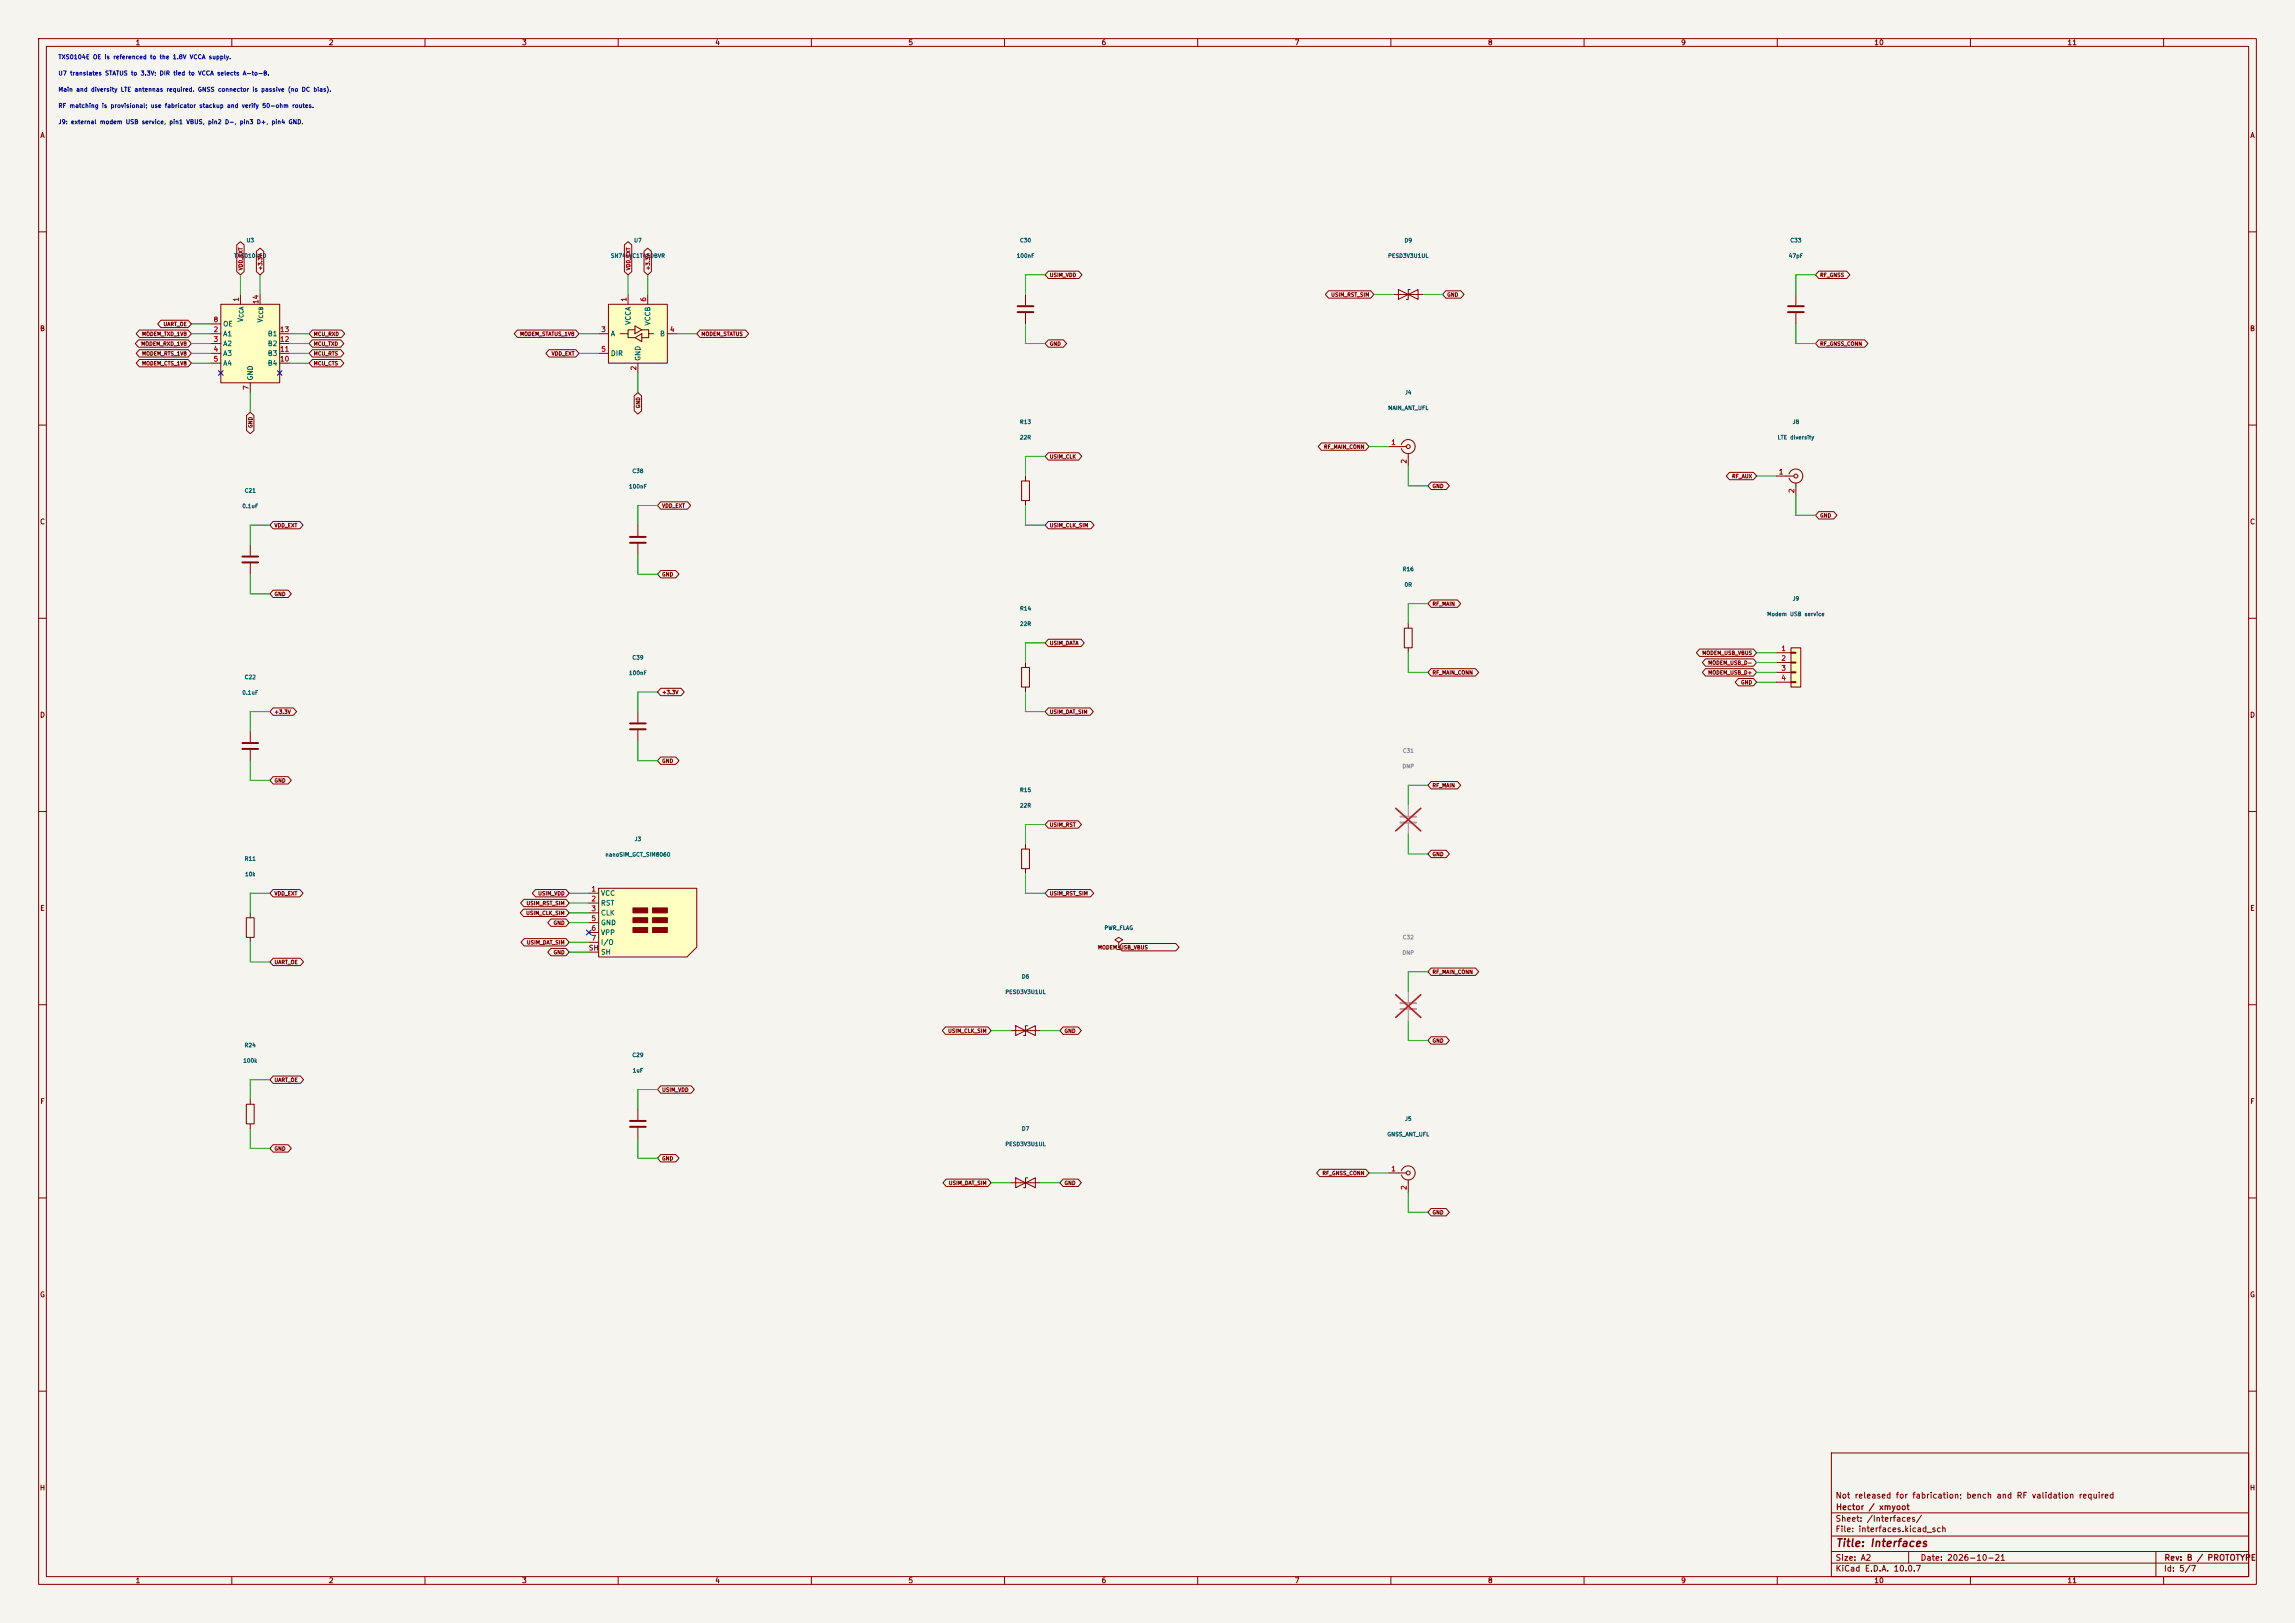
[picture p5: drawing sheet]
<svg xmlns="http://www.w3.org/2000/svg" width="594mm" height="420mm" viewBox="0 0 594 420" stroke-linecap="round" stroke-linejoin="round" font-family="sans-serif">
<defs><g id="words">
<text font-size="2" fill="#840000" x="475" y="400.8">Title: Interfaces</text>
<g font-size="1.5" fill="#840000">
<text x="475" y="388.1">Not released for fabrication; bench and RF validation required</text>
<text x="475" y="394.1">Sheet: /Interfaces/</text>
<text x="475.1" y="391.1">Hector / xmyoot</text>
<text x="475" y="396.8">File: interfaces.kicad_sch</text>
<text x="475" y="407">KiCad E.D.A. 10.0.7</text>
<text x="475" y="404.2">Size: A2</text>
<text x="497" y="404.2">Date: 2026-10-21</text>
<text x="560" y="407">Id: 5/7</text>
<text x="560.1" y="404.2">Rev: B / PROTOTYPE</text>
</g>
<g font-size="1.3" fill="#840000">
<text x="35" y="12">1</text>
<text x="85" y="12">2</text>
<text x="135" y="12">3</text>
<text x="185" y="12">4</text>
<text x="235" y="12">5</text>
<text x="285" y="12">6</text>
<text x="335" y="12">7</text>
<text x="385" y="12">8</text>
<text x="435" y="12">9</text>
<text x="485" y="12">10</text>
<text x="535" y="12">11</text>
<text x="10.3" y="36">A</text>
<text x="582.3" y="36">A</text>
<text x="10.2" y="86">B</text>
<text x="582.2" y="86">B</text>
<text x="10.2" y="136">C</text>
<text x="582.2" y="136">C</text>
<text x="10.2" y="186">D</text>
<text x="582.2" y="186">D</text>
<text x="10.3" y="236">E</text>
<text x="582.3" y="236">E</text>
<text x="10.3" y="286">F</text>
<text x="582.3" y="286">F</text>
<text x="10.2" y="336">G</text>
<text x="582.2" y="336">G</text>
<text x="10.2" y="386">H</text>
<text x="582.2" y="386">H</text>
<text x="35" y="410">1</text>
<text x="85" y="410">2</text>
<text x="135" y="410">3</text>
<text x="185" y="410">4</text>
<text x="235" y="410">5</text>
<text x="285" y="410">6</text>
<text x="335" y="410">7</text>
<text x="385" y="410">8</text>
<text x="435" y="410">9</text>
<text x="485" y="410">10</text>
<text x="535" y="410">11</text>
</g>
<g font-size="1.3" fill="#a90000">
<text x="55.1" y="83.7">8</text>
<text x="62.1" y="78.2" transform="rotate(-90 62.1 78.2)">1</text>
<text x="67.2" y="78.8" transform="rotate(-90 67.2 78.8)">14</text>
<text x="162.4" y="78.2" transform="rotate(-90 162.4 78.2)">1</text>
<text x="167.5" y="78.2" transform="rotate(-90 167.5 78.2)">6</text>
<text x="55.1" y="86.2">2</text>
<text x="55.1" y="88.8">3</text>
<text x="72.3" y="88.8">12</text>
<text x="72.3" y="86.2">13</text>
<text x="155.5" y="86.2">3</text>
<text x="173.3" y="86.2">4</text>
<text x="55.1" y="91.3">4</text>
<text x="55.1" y="93.8">5</text>
<text x="72.3" y="93.8">10</text>
<text x="72.3" y="91.3">11</text>
<text x="155.5" y="91.3">5</text>
<text x="165" y="96" transform="rotate(-90 165 96)">2</text>
<text x="64.6" y="101.1" transform="rotate(-90 64.6 101.1)">7</text>
<text x="359.9" y="115.4">1</text>
<text x="364.4" y="120.1" transform="rotate(-90 364.4 120.1)">2</text>
<text x="460.3" y="123.1">1</text>
<text x="464.7" y="127.7" transform="rotate(-90 464.7 127.7)">2</text>
<text x="460.9" y="168.8">1</text>
<text x="460.9" y="171.3">2</text>
<text x="460.9" y="173.9">3</text>
<text x="460.9" y="176.4">4</text>
<text x="152.9" y="231">1</text>
<text x="152.9" y="233.5">2</text>
<text x="152.9" y="236.1">3</text>
<text x="152.9" y="238.6">5</text>
<text x="152.9" y="241.2">6</text>
<text x="152.9" y="243.7">7</text>
<text x="152.3" y="246.2">SH</text>
<text x="359.9" y="303.4">1</text>
<text x="364.4" y="308.1" transform="rotate(-90 364.4 308.1)">2</text>
</g>
<g font-size="1.3" fill="#006464">
<text x="63.2" y="83.5" transform="rotate(-90 63.2 83.5)">V</text>
<text x="68.3" y="83.6" transform="rotate(-90 68.3 83.6)">V</text>
<text x="57.6" y="87.3">A1</text>
<text x="57.6" y="89.9">A2</text>
<text x="57.6" y="84.8">OE</text>
<text x="69.2" y="89.9">B2</text>
<text x="69.2" y="87.3">B1</text>
<text x="158" y="87.3">A</text>
<text x="163.5" y="84.2" transform="rotate(-90 163.5 84.2)">VCCA</text>
<text x="168.6" y="84.4" transform="rotate(-90 168.6 84.4)">VCCB</text>
<text x="170.7" y="87.3">B</text>
<text x="57.6" y="92.4">A3</text>
<text x="57.6" y="94.9">A4</text>
<text x="69.2" y="94.9">B4</text>
<text x="69.2" y="92.4">B3</text>
<text x="158" y="92.4">DIR</text>
<text x="166.1" y="93.5" transform="rotate(-90 166.1 93.5)">GND</text>
<text x="65.7" y="98.6" transform="rotate(-90 65.7 98.6)">GND</text>
<text x="155.4" y="232.1">VCC</text>
<text x="155.4" y="234.6">RST</text>
<text x="155.4" y="237.2">CLK</text>
<text x="155.4" y="239.7">GND</text>
<text x="155.4" y="242.3">VPP</text>
<text x="155.4" y="244.8">I/O</text>
<text x="155.4" y="247.3">SH</text>
</g>
<g font-size="1.1" fill="#0000c2">
<text x="15" y="15.6">TXS0104E OE is referenced to the 1.8V VCCA supply.</text>
<text x="15" y="24">Main and diversity LTE antennas required. GNSS connector is passive (no DC bias).</text>
<text x="15" y="19.8">U7 translates STATUS to 3.3V; DIR tied to VCCA selects A-to-B.</text>
<text x="15" y="28.2">RF matching is provisional; use fabricator stackup and verify 50-ohm routes.</text>
<text x="15" y="32.4">J9: external modem USB service, pin1 VBUS, pin2 D-, pin3 D+, pin4 GND.</text>
</g>
<g font-size="1" fill="#006464">
<text x="63.7" y="63">U3</text>
<text x="164" y="63">U7</text>
<text x="263.9" y="63">C30</text>
<text x="363.4" y="63">D9</text>
<text x="463.3" y="63">C33</text>
<text x="60.5" y="67">TXS0104ED</text>
<text x="158" y="67">SN74LVC1T45DBVR</text>
<text x="263" y="67">100nF</text>
<text x="359.2" y="67">PESD3V3U1UL</text>
<text x="462.9" y="67">47pF</text>
<text x="63.3" y="82.4" transform="rotate(-90 63.3 82.4)">CCA</text>
<text x="68.3" y="82.5" transform="rotate(-90 68.3 82.5)">CCB</text>
<text x="359.2" y="106.3">MAIN_ANT_UFL</text>
<text x="363.5" y="102.3">J4</text>
<text x="263.9" y="109.9">R13</text>
<text x="263.9" y="113.9">22R</text>
<text x="460" y="113.9">LTE diversity</text>
<text x="463.9" y="109.9">J8</text>
<text x="163.5" y="122.6">C38</text>
<text x="62.6" y="131.7">0.1uF</text>
<text x="63.2" y="127.7">C21</text>
<text x="162.7" y="126.6">100nF</text>
<text x="362.9" y="148">R16</text>
<text x="363.4" y="152">0R</text>
<text x="463.9" y="155.7">J9</text>
<text x="263.9" y="158.2">R14</text>
<text x="457.3" y="159.7">Modem USB service</text>
<text x="263.9" y="162.2">22R</text>
<text x="163.5" y="170.9">C39</text>
<text x="62.6" y="180">0.1uF</text>
<text x="63.2" y="176">C22</text>
<text x="162.7" y="174.9">100nF</text>
<text x="263.9" y="205.2">R15</text>
<text x="263.9" y="209.2">22R</text>
<text x="156.6" y="221.9">nanoSIM_GCT_SIM8060</text>
<text x="164.1" y="217.9">J3</text>
<text x="63.2" y="223">R11</text>
<text x="63.3" y="227">10k</text>
<text x="285.7" y="240.9">PWR_FLAG</text>
<text x="260.1" y="257.5">PESD3V3U1UL</text>
<text x="264.4" y="253.5">D6</text>
<text x="62.8" y="275.2">100k</text>
<text x="63.2" y="271.2">R24</text>
<text x="163.5" y="273.8">C29</text>
<text x="163.6" y="277.8">1uF</text>
<text x="264.4" y="292.8">D7</text>
<text x="363.5" y="290.3">J5</text>
<text x="260.1" y="296.8">PESD3V3U1UL</text>
<text x="359" y="294.3">GNSS_ANT_UFL</text>
</g>
<g font-size="1" fill="#840000">
<text x="63" y="70" transform="rotate(-90 63 70)">VDD_EXT</text>
<text x="68.1" y="70" transform="rotate(-90 68.1 70)">+3.3V</text>
<text x="163.3" y="70" transform="rotate(-90 163.3 70)">VDD_EXT</text>
<text x="168.4" y="70" transform="rotate(-90 168.4 70)">+3.3V</text>
<text x="271.6" y="71.9">USIM_VDD</text>
<text x="471" y="71.9">RF_GNSS</text>
<text x="344.4" y="77">USIM_RST_SIM</text>
<text x="374.5" y="77">GND</text>
<text x="36.4" y="89.7">MODEM_RXD_1V8</text>
<text x="36.6" y="87.1">MODEM_TXD_1V8</text>
<text x="42.2" y="84.6">UART_OE</text>
<text x="81.1" y="89.7">MCU_TXD</text>
<text x="81.1" y="87.1">MCU_RXD</text>
<text x="134.5" y="87.1">MODEM_STATUS_1V8</text>
<text x="181.4" y="87.1">MODEM_STATUS</text>
<text x="271.6" y="89.7">GND</text>
<text x="471" y="89.7">RF_GNSS_CONN</text>
<text x="36.6" y="94.8">MODEM_CTS_1V8</text>
<text x="36.6" y="92.2">MODEM_RTS_1V8</text>
<text x="81.1" y="92.2">MCU_RTS</text>
<text x="81.1" y="94.8">MCU_CTS</text>
<text x="142.7" y="92.2">VDD_EXT</text>
<text x="165.9" y="105.8" transform="rotate(-90 165.9 105.8)">GND</text>
<text x="65.6" y="110.8" transform="rotate(-90 65.6 110.8)">GND</text>
<text x="271.6" y="118.9">USIM_CLK</text>
<text x="342.6" y="116.4">RF_MAIN_CONN</text>
<text x="448.2" y="124">RF_AUX</text>
<text x="171.3" y="131.6">VDD_EXT</text>
<text x="370.6" y="126.5">GND</text>
<text x="70.9" y="136.7">VDD_EXT</text>
<text x="271.6" y="136.7">USIM_CLK_SIM</text>
<text x="471" y="134.1">GND</text>
<text x="171.3" y="149.4">GND</text>
<text x="70.9" y="154.5">GND</text>
<text x="370.6" y="157">RF_MAIN</text>
<text x="271.6" y="167.2">USIM_DATA</text>
<text x="440.5" y="169.7">MODEM_USB_VBUS</text>
<text x="442" y="172.2">MODEM_USB_D-</text>
<text x="171.3" y="179.9">+3.3V</text>
<text x="370.6" y="174.8">RF_MAIN_CONN</text>
<text x="442" y="174.8">MODEM_USB_D+</text>
<text x="450.5" y="177.3">GND</text>
<text x="70.9" y="184.9">+3.3V</text>
<text x="271.6" y="184.9">USIM_DAT_SIM</text>
<text x="171.3" y="197.6">GND</text>
<text x="70.9" y="202.7">GND</text>
<text x="370.6" y="204">RF_MAIN</text>
<text x="271.6" y="214.1">USIM_RST</text>
<text x="370.6" y="221.8">GND</text>
<text x="70.9" y="231.9">VDD_EXT</text>
<text x="139.2" y="231.9">USIM_VDD</text>
<text x="271.6" y="231.9">USIM_RST_SIM</text>
<text x="136.1" y="237">USIM_CLK_SIM</text>
<text x="136.1" y="234.5">USIM_RST_SIM</text>
<text x="143.2" y="239.5">GND</text>
<text x="136.2" y="244.6">USIM_DAT_SIM</text>
<text x="284.1" y="245.9">MODEM_USB_VBUS</text>
<text x="70.9" y="249.7">UART_OE</text>
<text x="143.2" y="247.2">GND</text>
<text x="370.6" y="252.2">RF_MAIN_CONN</text>
<text x="245.3" y="267.5">USIM_CLK_SIM</text>
<text x="275.4" y="267.5">GND</text>
<text x="370.6" y="270">GND</text>
<text x="70.9" y="280.2">UART_OE</text>
<text x="171.3" y="282.7">USIM_VDD</text>
<text x="70.9" y="298">GND</text>
<text x="171.3" y="300.5">GND</text>
<text x="342.2" y="304.3">RF_GNSS_CONN</text>
<text x="245.5" y="306.9">USIM_DAT_SIM</text>
<text x="275.4" y="306.9">GND</text>
<text x="370.6" y="314.5">GND</text>
</g>
<g font-size="1" fill="#939391">
<text x="362.9" y="195">C31</text>
<text x="362.9" y="199">DNP</text>
<text x="362.9" y="243.3">C32</text>
<text x="362.9" y="247.3">DNP</text>
</g>
</g></defs>
<path d="M0 0h594v420h-594z" fill="#f5f4ef" stroke="#f5f4ef" stroke-width=".26"/>
<g fill="none" stroke="#840000" stroke-width=".26">
<path d="M10 10h574v400h-574zM12 12h570v396h-570zM60 10v2M110 10v2M160 10v2M210 10v2M260 10v2M310 10v2M360 10v2M410 10v2M460 10v2M510 10v2"/>
<path d="M560 10v2M10 60h2M265.4 76.2v2.8M360.7 76.2h7.6M361.9 74.9v2.6l5.1-2.6v2.6zM365 74.9h-.5v2.6h-.5M582 60h2M265.4 81v2.8M10 110h2M582 110h2M165.1 135.9v2.8M264.4 124.5h2v5h-2z"/>
<path d="M265.4 123.2v1.3M265.4 129.5v1.3M165.1 140.7v2.8M10 160h2M582 160h2M10 210h2M264.4 219.7h2v5.1h-2zM265.4 218.4v1.3M582 210h2M265.4 224.8v1.3M10 260h2M582 260h2"/>
<path d="M165.1 287v2.8M165.1 291.8v2.8M10 310h2M359.4 303.5h4.6M362.7 303a1.82 1.82 0 0 1 2-1.3 1.82 1.82 0 0 1 1.6 1.8M364.5 305.3v3.3M366.3 303.5a1.81 1.81 0 0 1-1.6 1.8 1.81 1.81 0 0 1-2-1.3M582 310h2M10 360h2M474 376h108v32h-108zM582 360h2M474 397.5h108"/>
<path d="M474 391.5h108M60 408v2M110 408v2M160 408v2M210 408v2M260 408v2M310 408v2M360 408v2M410 408v2M460 408v2M474 404.5h108M474 401.5h108"/>
<path d="M494 401.5v3M510 408v2M558 401.5v6.5M560 408v2"/>
<circle cx="364.5" cy="303.5" r=".51"/>
</g>
<path d="M263.4 79.2h4.1M263.4 80.8h4.1M163.1 138.9h4M163.1 140.5h4M163.1 290.1h4M163.1 291.6h4" fill="none" stroke="#840000" stroke-width=".51"/>
<path d="M362.5 259.6h4M362.5 261.1h4" fill="none" stroke="#9c9b98" stroke-width=".51"/>
<path d="M364.5 256.5v2.8M364.5 261.4v2.8" fill="none" stroke="#9c9b98" stroke-width=".26"/>
<path d="M361.3 257.4l6.4 5.9M367.7 257.4l-6.4 5.9" fill="none" stroke="#e12e31" stroke-width=".46"/>
<path d="M154.9 229.9h25.4v15.2l-2.5 2.6h-22.9z" fill="#ffffc2"/>
<g fill="none" stroke="#840000" stroke-width=".26">
<path d="M359.4 115.6h4.6M362.7 115.1a1.82 1.82 0 0 1 2-1.3 1.82 1.82 0 0 1 1.6 1.8M364.5 117.3v3.4M366.3 115.6a1.81 1.81 0 0 1-1.6 1.8 1.81 1.81 0 0 1-2-1.3M152.4 231.1h2.5M152.4 233.7h2.5M152.4 236.2h2.5M152.4 238.8h2.5M154.9 229.9h25.4v15.2l-2.5 2.6h-22.9zM152.4 241.3h2.5M152.4 243.8h2.5M152.4 246.4h2.5"/>
<circle cx="364.5" cy="115.6" r=".51"/>
</g>
<g fill="#840000" stroke="#840000" stroke-width=".26">
<path d="M163.8 235h3.8v1.2h-3.8z"/>
<path d="M163.8 237.5h3.8v1.3h-3.8z"/>
<path d="M163.8 240h3.8v1.3h-3.8z"/>
<path d="M168.9 235h3.8v1.2h-3.8z"/>
<path d="M168.9 237.5h3.8v1.3h-3.8z"/>
<path d="M168.9 240h3.8v1.3h-3.8z"/>
</g>
<path d="M57.1 78.7h15.3v20.4h-15.3z" fill="#ffffc2"/>
<g fill="none" stroke="#840000" stroke-width=".26">
<path d="M57.1 78.7h15.3v20.4h-15.3zM62.2 76.2v2.5M67.3 76.2v2.5M54.6 86.4h2.5M54.6 88.9h2.5M54.6 91.4h2.5M54.6 94h2.5M54.6 83.8h2.5M64.8 99.1v2.5M72.4 86.4h2.5M72.4 88.9h2.5M72.4 91.4h2.5"/>
<path d="M72.4 94h2.5M264.4 172.7h2v5.1h-2zM265.4 171.5v1.2M265.4 177.8v1.3M363.5 162.6h2v5h-2zM364.5 161.3v1.3M364.5 167.6v1.3M165.1 184.2v2.7M165.1 189v2.8M63.8 237.5h2v5.1h-2zM64.8 236.2v1.3M64.8 242.6v1.2"/>
<path d="M63.8 285.8h2v5h-2zM64.8 284.5v1.3M64.8 290.8v1.3M261.6 306.1h7.6M262.9 304.8v2.5l5.1-2.5v2.5zM265.9 304.8h-.5v2.5h-.5"/>
</g>
<path d="M163.1 187.2h4M163.1 188.7h4" fill="none" stroke="#840000" stroke-width=".51"/>
<path d="M157.5 78.7h15.2v15.3h-15.2z" fill="#ffffc2"/>
<g fill="none" stroke="#840000" stroke-width=".26">
<path d="M157.5 78.7h15.2v15.3h-15.2zM162.6 76.2v2.5M167.6 76.2v2.5M464.8 76.2v2.8M154.9 86.4h2.6M154.9 91.4h2.6M160.5 86.4h2.1v1h1.7M164.3 85.3h-1.7v1.1M164.3 84.3l1.8 1-1.8 1.1zM164.3 87.4l1.8-1v2zM165.1 94v2.5M166.1 85.3h1.8v1.1h1.3"/>
<path d="M167.9 86.4v1h-1.8M172.7 86.4h2.6M464.8 81v2.8M459.7 123.2h4.6M463 122.7a1.81 1.81 0 0 1 2.8-1 1.81 1.81 0 0 1 .1 2.9 1.81 1.81 0 0 1-2.8-.9M464.8 125v3.3M64.8 141v2.8M64.8 145.8v2.8M64.8 189.2v2.8M64.8 194.1v2.8M289.6 243.8l1-.6-1-.6-1.1 .6 1.1 .6v1.3M289.6 245.1h.1"/>
<circle cx="464.8" cy="123.2" r=".51"/>
</g>
<path d="M462.8 79.2h4.1M462.8 80.8h4.1M62.7 144h4.1M62.7 145.5h4.1M62.7 192.3h4.1M62.7 193.8h4.1" fill="none" stroke="#840000" stroke-width=".51"/>
<path d="M362.5 211.3h4M362.5 212.9h4" fill="none" stroke="#9c9b98" stroke-width=".51"/>
<path d="M364.5 208.3v2.8M364.5 213.1v2.8" fill="none" stroke="#9c9b98" stroke-width=".26"/>
<path d="M361.3 209.2l6.4 5.8M367.7 209.2l-6.4 5.8" fill="none" stroke="#e12e31" stroke-width=".46"/>
<path d="M463.5 167.6h2.6v10.2h-2.6z" fill="#ffffc2"/>
<g fill="none" stroke="#840000" stroke-width=".26">
<path d="M61.3 63.4l.9-.9 1 .9v6.9l-1 .8-.9-.8zM66.4 65l.9-.8 1 .8v5.3l-1 .8-.9-.8zM161.6 63.4l1-.9 .9 .9v6.9l-.9 .8-1-.8zM166.7 65l.9-.8 1 .8v5.3l-1 .8-.9-.8zM271.3 70.2h7.9l.8 .9-.8 1h-7.9l-.8-1zM343.9 75.2h10.9l.8 1-.8 1h-10.9l-.9-1zM374.2 75.2h3.9l.8 1-.8 1h-3.9l-.8-1zM470.7 70.2h7.3l.8 .9-.8 1h-7.3l-.8-1zM35.8 87.9h12.9l.8 1-.8 1h-12.9l-.8-1zM36.1 93h12.6l.8 1-.8 .9h-12.6l-.9-.9zM36.1 90.5h12.6l.8 .9-.8 1h-12.6l-.9-1zM36.1 85.4h12.6l.8 1-.8 .9h-12.6l-.9-.9z"/>
<path d="M41.6 82.9h7.1l.8 .9-.8 1h-7.1l-.8-1zM80.8 87.9h7.4l.8 1-.8 1h-7.4l-.8-1zM80.8 90.5h7.4l.8 .9-.8 1h-7.4l-.8-1zM80.8 93h7.4l.8 1-.8 .9h-7.4l-.8-.9zM80.8 85.4h7.6l.8 1-.8 .9h-7.6l-.8-.9zM133.9 85.4h15.1l.9 1-.9 .9h-15.1l-.8-.9zM142.1 90.5h6.9l.9 .9-.9 1h-6.9l-.8-1zM181.2 85.4h11.7l.9 1-.9 .9h-11.7l-.9-.9zM271.3 87.9h3.9l.9 1-.9 1h-3.9l-.8-1zM470.7 87.9h11.9l.9 1-.9 1h-11.9l-.8-1zM63.8 107.5l1-.8 .9 .8v3.9l-.9 .8-1-.8zM164.1 102.4l1-.8 1 .8v3.9l-1 .9-1-.9z"/>
<path d="M271.3 117.2h7.9l.8 .9-.8 1h-7.9l-.8-1zM342 114.6h11.5l.8 1-.8 .9h-11.5l-.8-.9zM70.7 134.9h6.9l.8 1-.8 .9h-6.9l-.9-.9zM171 129.9h6.9l.9 .9-.9 1h-6.9l-.8-1zM271.3 134.9h11l.9 1-.9 .9h-11l-.8-.9zM370.4 124.8h3.9l.8 .9-.8 1h-3.9l-.8-1zM447.6 122.2h6.2l.9 1-.9 .9h-6.2l-.8-.9zM470.7 132.4h3.9l.9 1-.9 .9h-3.9l-.8-.9zM70.7 152.7h3.9l.8 1-.8 .9h-3.9l-.9-.9zM171 147.6h3.9l.8 1-.8 .9h-3.9l-.8-.9zM370.4 155.3h6.8l.9 .9-.9 1h-6.8l-.8-1zM171 178.1h5.3l.8 1-.8 .9h-5.3l-.8-.9z"/>
<path d="M271.3 165.4h8.5l.8 1-.8 .9h-8.5l-.8-.9zM370.4 173h11.5l.8 1-.8 .9h-11.5l-.8-.9zM439.9 168h13.9l.9 .9-.9 1h-13.9l-.8-1zM441.4 173h12.4l.9 1-.9 .9h-12.4l-.8-.9zM441.4 170.5h12.4l.9 1-.9 .9h-12.4l-.8-.9zM449.9 175.6h3.9l.9 .9-.9 1h-3.9l-.8-1zM459.7 168.9h3.8M459.7 171.5h3.8M459.7 174h3.8M459.7 176.5h3.8M463.5 167.6h2.6v10.2h-2.6zM463.5 168.8h1.3v.2h-1.3z"/>
<path d="M463.5 171.3h1.3v.3h-1.3zM463.5 173.9h1.3v.2h-1.3zM463.5 176.4h1.3v.3h-1.3zM70.7 183.2h5.2l.9 1-.9 .9h-5.2l-.9-.9zM171 195.9h3.9l.8 1-.8 .9h-3.9l-.8-.9zM271.3 183.2h10.9l.8 1-.8 .9h-10.9l-.8-.9zM70.7 201h3.9l.8 .9-.8 1h-3.9l-.9-1zM271.3 212.4h7.8l.8 1-.8 .9h-7.8l-.8-.9zM370.4 202.2h6.8l.9 1-.9 1h-6.8l-.8-1zM70.7 230.2h6.9l.8 .9-.8 1h-6.9l-.9-1zM135.5 235.3h11l.8 .9-.8 1h-11l-.8-1zM135.6 232.7h10.9l.8 1-.8 .9h-10.9l-.8-.9z"/>
<path d="M138.6 230.2h7.9l.8 .9-.8 1h-7.9l-.8-1zM142.6 237.8h3.9l.8 1-.8 .9h-3.9l-.8-.9zM271.3 230.2h10.9l.9 .9-.9 1h-10.9l-.8-1zM370.4 220h3.9l.8 1-.8 .9h-3.9l-.8-.9zM70.7 248h7l.9 .9-.9 1h-7l-.9-1zM135.7 242.9h10.8l.8 .9-.8 1h-10.8l-.9-1zM142.6 245.4h3.9l.8 1-.8 .9h-3.9l-.8-.9zM290.4 244.2h13.9l.9 .9-.9 1h-13.9l-.8-1zM370.4 250.5h11.5l.8 1-.8 .9h-11.5l-.8-.9zM70.7 278.4h7l.9 1-.9 1h-7l-.9-1zM244.7 265.7h11l.8 1-.8 1h-11l-.8-1zM261.6 266.7h7.6"/>
<path d="M262.9 265.4v2.6l5.1-2.6v2.6zM265.9 265.4h-.5v2.6h-.5M275.2 265.7h3.8l.9 1-.9 1h-3.8l-.9-1zM370.4 268.3h3.9l.8 .9-.8 1h-3.9l-.8-1zM70.7 296.2h3.9l.8 1-.8 .9h-3.9l-.9-.9zM171 298.8h3.9l.8 .9-.8 1h-3.9l-.8-1zM171 281h7.9l.8 .9-.8 1h-7.9l-.8-1zM244.9 305.1h10.8l.8 1-.8 .9h-10.8l-.8-.9zM275.2 305.1h3.8l.9 1-.9 .9h-3.8l-.9-.9zM341.6 302.6h11.9l.8 .9-.8 1h-11.9l-.8-1zM370.4 312.7h3.9l.8 1-.8 .9h-3.9l-.8-.9z"/>
</g>
<g fill="none" stroke="#009600" stroke-width=".26">
<path d="M62.2 71.1v5.1M67.3 71.1v5.1M162.6 71.1v5.1M167.6 71.1v5.1M270.5 71.1h-5.1v5.1M355.6 76.2h5.1M368.3 76.2h5.1M469.9 71.1h-5.1v5.1M49.5 91.4h5.1M49.5 86.4h5.1M49.5 88.9h5.1M49.5 94h5.1"/>
<path d="M49.5 83.8h5.1M74.9 91.4h5.1M74.9 86.4h5.1M74.9 88.9h5.1M74.9 94h5.1M149.9 91.4h5M149.9 86.4h5M165.1 96.5v5.1M175.3 86.4h5M265.4 83.8v5.1h5.1M464.8 83.8v5.1h5.1M64.8 101.6v5.1"/>
<path d="M270.5 118.1h-5.1v5.1M354.3 115.6h5.1M69.8 135.9h-5v5.1M170.2 130.8h-5.1v5.1M265.4 130.8v5.1h5.1M364.5 120.7v5h5.1M454.7 123.2h5M464.8 128.3v5.1h5.1M64.8 148.6v5.1h5M165.1 143.5v5.1h5.1M369.6 156.2h-5.1v5.1M170.2 179.1h-5.1v5.1"/>
<path d="M265.4 179.1v5.1h5.1M270.5 166.4h-5.1v5.1M364.5 168.9v5.1h5.1M454.7 174h5M454.7 168.9h5M454.7 171.5h5M454.7 176.5h5M64.8 196.9v5h5M69.8 184.2h-5v5M165.1 191.8v5.1h5.1M270.5 213.4h-5.1v5M364.5 215.9v5.1h5.1"/>
<path d="M369.6 203.2h-5.1v5.1M69.8 231.1h-5v5.1M147.3 236.2h5.1M147.3 233.7h5.1M147.3 238.8h5.1M147.3 231.1h5.1M265.4 226.1v5h5.1M64.8 243.8v5.1h5M147.3 246.4h5.1M147.3 243.8h5.1M369.6 251.5h-5.1v5M69.8 279.4h-5v5.1"/>
<path d="M256.5 266.7h5.1M269.2 266.7h5.1M364.5 264.2v5h5.1M64.8 292.1v5.1h5M165.1 294.6v5.1h5.1M170.2 281.9h-5.1v5.1M256.5 306.1h5.1M269.2 306.1h5.1M354.3 303.5h5.1M364.5 308.6v5.1h5.1"/>
</g>
<path d="M56.5 95.9l1.3 1.2M57.8 95.9l-1.3 1.2M71.8 95.9l1.2 1.2M73 95.9l-1.2 1.2M151.8 240.7l1.2 1.2M153 240.7l-1.2 1.2" fill="none" stroke="#000084" stroke-width=".26"/>
<use href="#words"/>
</svg>
